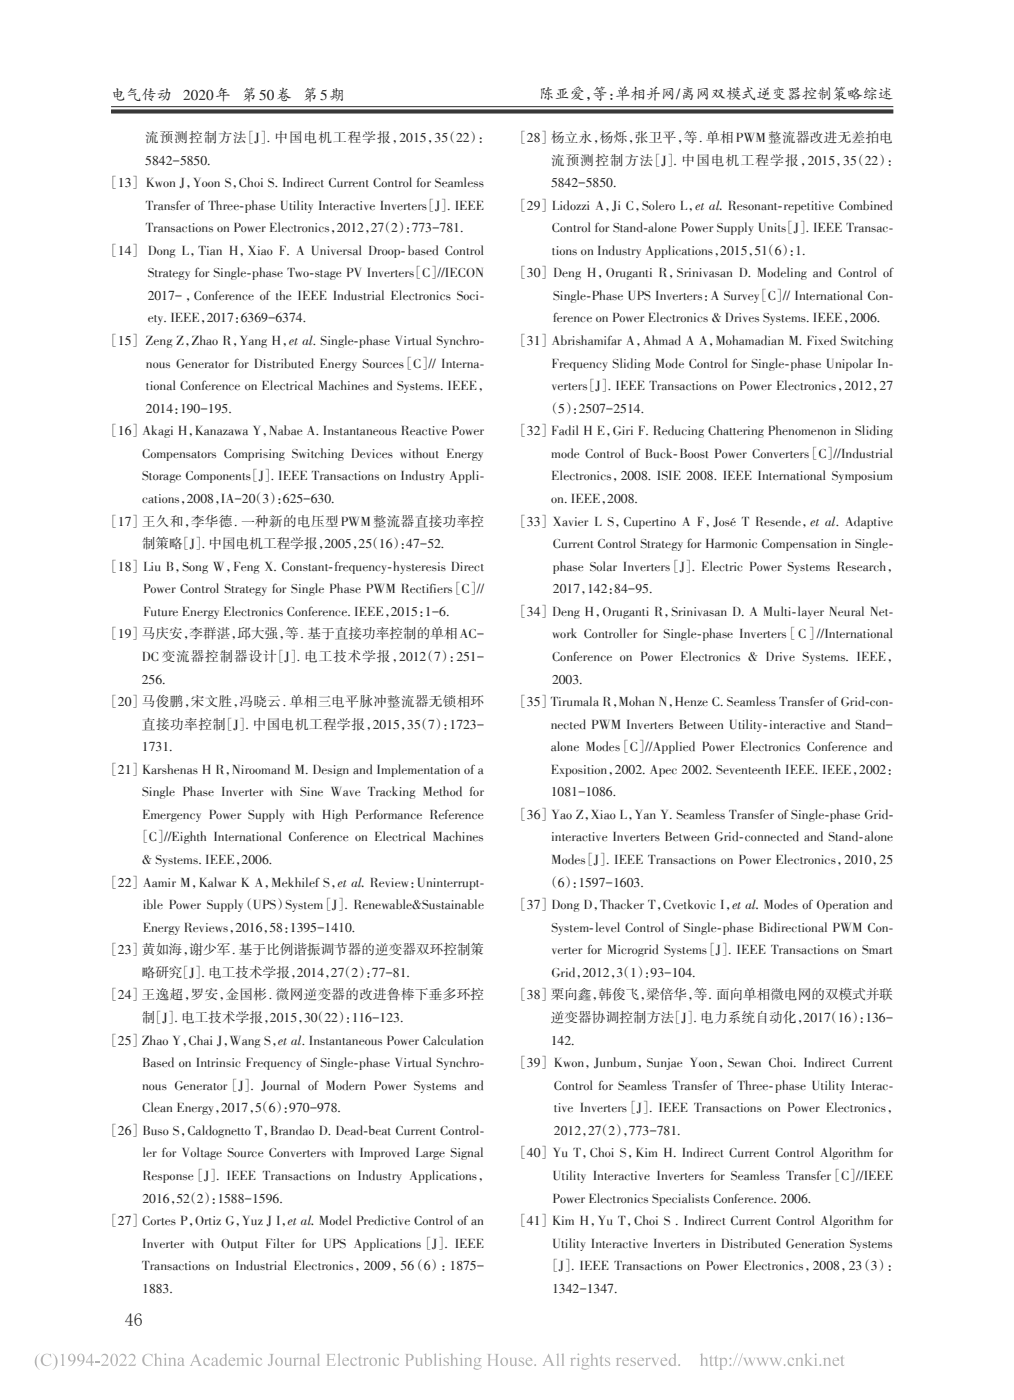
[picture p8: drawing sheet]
<svg xmlns="http://www.w3.org/2000/svg" width="210mm" height="290mm" viewBox="0 0 210 290" stroke-linecap="round" stroke-linejoin="round" font-family="sans-serif">
<defs><g id="words">
<text font-size="3.7" fill="#231f20" x="25.8" y="274.7">46</text>
<g font-size="3.1" fill="#231f20">
<text x="23" y="20.7">电气传动</text>
<text x="38" y="20.7">2020年</text>
<text x="50.2" y="20.7">第50卷</text>
<text x="62.8" y="20.7">第5期</text>
<text x="111.7" y="20.4">陈亚爱，</text>
<text x="122.7" y="20.4">等：</text>
<text x="127.4" y="20.4">单相并网/离网双模式逆变器控制策略综述</text>
</g>
<g font-size="2.8" fill="#231f20">
<text x="30.1" y="29.4">流预测控制方法［J］. 中国电机工程学报，2015，35（22）：</text>
<text x="106.7" y="29.4">［28］杨立永，</text>
<text x="124.2" y="29.4">杨烁，</text>
<text x="131.5" y="29.4">张卫平，</text>
<text x="141.6" y="29.4">等. 单相PWM整流器改进无差拍电</text>
<text x="30.1" y="34.1">5842-5850.</text>
<text x="114.1" y="34.1">流预测控制方法［J］. 中国电机工程学报，2015，35（22）：</text>
<text x="22" y="38.8">［13］ Kwon J，</text>
<text x="39.9" y="38.8">Yoon S，</text>
<text x="49.5" y="38.8">Choi S. Indirect Current Control for Seamless</text>
<text x="114.1" y="38.8">5842-5850.</text>
<text x="30.2" y="43.4">Transfer of Three-phase Utility Interactive Inverters［J］. IEEE</text>
<text x="106.7" y="43.4">［29］Lidozzi A，Ji C，Solero L，et al. Resonant-repetitive Combined</text>
<text x="22" y="52.8">［14］ Dong L，Tian H，Xiao F. A Universal Droop- based Control</text>
<text x="30.2" y="48.1">Transactions on Power Electronics，</text>
<text x="69.7" y="48.1">2012，（2）：</text>
<text x="76.8" y="48.1">27</text>
<text x="85.3" y="48.1">773-781.</text>
<text x="114.3" y="48.1">Control for Stand-alone Power Supply Units［J］. IEEE Transac⁃</text>
<text x="114.3" y="52.8">tions on Industry Applications，</text>
<text x="149.2" y="52.8">2015，（6）：</text>
<text x="156.2" y="52.8">51</text>
<text x="164.7" y="52.8">1.</text>
<text x="30.6" y="57.4">Strategy for Single-phase Two-stage PV Inverters［C］//IECON</text>
<text x="106.7" y="57.4">［30］Deng H，Oruganti R，Srinivasan D. Modeling and Control of</text>
<text x="30.6" y="62.1">2017-，Conference of the IEEE Industrial Electronics Soci⁃</text>
<text x="114.6" y="62.1">Single-Phase UPS Inverters：A Survey［C］// International Con⁃</text>
<text x="22" y="71.5">［15］ Zeng Z，Zhao R，Yang H，et al. Single-phase Virtual Synchro⁃</text>
<text x="30.6" y="66.8">ety. IEEE，</text>
<text x="42.8" y="66.8">2017：</text>
<text x="49.9" y="66.8">6369-6374.</text>
<text x="106.7" y="71.5">［31］Abrishamifar A，Ahmad A A，Mohamadian M. Fixed Switching</text>
<text x="114.6" y="66.8">ference on Power Electronics &amp; Drives Systems. IEEE，</text>
<text x="176" y="66.8">2006.</text>
<text x="30.2" y="76.1">nous Generator for Distributed Energy Sources［C］// Interna⁃</text>
<text x="114.2" y="76.1">Frequency Sliding Mode Control for Single-phase Unipolar In⁃</text>
<text x="30.2" y="80.8">tional Conference on Electrical Machines and Systems. IEEE，</text>
<text x="114.2" y="80.8">verters［J］. IEEE Transactions on Power Electronics，2012，27</text>
<text x="30.2" y="85.5">2014：</text>
<text x="37.3" y="85.5">190-195.</text>
<text x="113.2" y="85.5">（5）：</text>
<text x="119.9" y="85.5">2507-2514.</text>
<text x="22" y="90.2">［16］Akagi H，</text>
<text x="29.4" y="94.8">Compensators Comprising Switching Devices without Energy</text>
<text x="40.4" y="90.2">Kanazawa Y，</text>
<text x="55.7" y="90.2">Nabae A. Instantaneous Reactive Power</text>
<text x="106.7" y="90.2">［32］Fadil H E，</text>
<text x="114.2" y="94.8">mode Control of Buck-Boost Power Converters［C］//Industrial</text>
<text x="126.9" y="90.2">Giri F. Reducing Chattering Phenomenon in Sliding</text>
<text x="29.4" y="99.5">Storage Components［J］. IEEE Transactions on Industry Appli⁃</text>
<text x="114.2" y="99.5">Electronics，2008. ISIE 2008. IEEE International Symposium</text>
<text x="29.4" y="104.2">cations，</text>
<text x="38.7" y="104.2">2008，</text>
<text x="45.7" y="104.2">IA-20（3）：</text>
<text x="58.6" y="104.2">625-630.</text>
<text x="114.2" y="104.2">on. IEEE，</text>
<text x="125.8" y="104.2">2008.</text>
<text x="22" y="108.9">［17］王久和，</text>
<text x="29.4" y="113.5">制策略［J］. 中国电机工程学报，</text>
<text x="39.6" y="108.9">李华德. 一种新的电压型PWM整流器直接功率控</text>
<text x="67.2" y="113.5">2005，（16）：</text>
<text x="74.3" y="113.5">25</text>
<text x="84.1" y="113.5">47-52.</text>
<text x="106.7" y="108.9">［33］Xavier L S，Cupertino A F，José T Resende，et al. Adaptive</text>
<text x="114.5" y="113.5">Current Control Strategy for Harmonic Compensation in Single-</text>
<text x="22" y="118.2">［18］Liu B，Song W，Feng X. Constant-frequency-hysteresis Direct</text>
<text x="114.5" y="118.2">phase Solar Inverters［J］. Electric Power Systems Research，</text>
<text x="29.6" y="122.9">Power Control Strategy for Single Phase PWM Rectifiers［C］//</text>
<text x="114.5" y="122.9">2017，</text>
<text x="121.6" y="122.9">142：</text>
<text x="127.2" y="122.9">84-95.</text>
<text x="29.6" y="127.6">Future Energy Electronics Conference. IEEE，</text>
<text x="80.9" y="127.6">2015：-6.</text>
<text x="88" y="127.6">1</text>
<text x="106.7" y="127.6">［34］Deng H，Oruganti R，Srinivasan D. A Multi-layer Neural Net⁃</text>
<text x="22" y="132.2">［19］马庆安，</text>
<text x="29.4" y="136.9">DC 变流器控制器设计［J］. 电工技术学报，2012（7）：251-</text>
<text x="39.3" y="132.2">李群湛，</text>
<text x="49.2" y="132.2">邱大强，</text>
<text x="59.1" y="132.2">等. 基于直接功率控制的单相AC-</text>
<text x="114.3" y="132.2">work Controller for Single-phase Inverters［C］//International</text>
<text x="114.3" y="136.9">Conference on Power Electronics &amp; Drive Systems. IEEE，</text>
<text x="29.4" y="141.6">256.</text>
<text x="114.3" y="141.6">2003.</text>
<text x="22" y="146.3">［20］马俊鹏，</text>
<text x="39.5" y="146.3">宋文胜，</text>
<text x="49.6" y="146.3">冯晓云. 单相三电平脉冲整流器无锁相环</text>
<text x="106.7" y="146.3">［35］Tirumala R，</text>
<text x="128.1" y="146.3">Mohan N，</text>
<text x="139.7" y="146.3">Henze C. Seamless Transfer of Grid-con⁃</text>
<text x="29.4" y="150.9">直接功率控制［J］. 中国电机工程学报，</text>
<text x="29.4" y="155.6">1731.</text>
<text x="77.2" y="150.9">2015， （7）：</text>
<text x="84.3" y="150.9">35</text>
<text x="93.1" y="150.9">1723-</text>
<text x="114.1" y="150.9">nected PWM Inverters Between Utility-interactive and Stand-</text>
<text x="114.1" y="155.6">alone Modes［C］//Applied Power Electronics Conference and</text>
<text x="22" y="160.3">［21］Karshenas H R，</text>
<text x="48" y="160.3">Niroomand M. Design and Implementation of a</text>
<text x="114.1" y="160.3">Exposition，</text>
<text x="127.4" y="160.3">2002. Apec 2002. Seventeenth IEEE. IEEE，</text>
<text x="177.9" y="160.3">2002：</text>
<text x="29.4" y="165">Single Phase Inverter with Sine Wave Tracking Method for</text>
<text x="114.1" y="165">1081-1086.</text>
<text x="29.4" y="169.6">Emergency Power Supply with High Performance Reference</text>
<text x="106.7" y="169.6">［36］Yao Z，</text>
<text x="122.4" y="169.6">Xiao L，</text>
<text x="131.4" y="169.6">Yan Y. Seamless Transfer of Single-phase Grid-</text>
<text x="28.5" y="174.3">［C］//Eighth International Conference on Electrical Machines</text>
<text x="29.4" y="179">&amp; Systems. IEEE，</text>
<text x="50" y="179">2006.</text>
<text x="114.1" y="174.3">interactive Inverters Between Grid-connected and Stand-alone</text>
<text x="114.1" y="179">Modes［J］. IEEE Transactions on Power Electronics，2010，25</text>
<text x="22" y="183.7">［22］Aamir M，Kalwar K A，Mekhilef S，et al. Review：Uninterrupt⁃</text>
<text x="113.2" y="183.7">（6）：</text>
<text x="119.8" y="183.7">1597-1603.</text>
<text x="29.6" y="188.3">ible Power Supply（UPS）System［J］. Renewable&amp;Sustainable</text>
<text x="106.7" y="188.3">［37］Dong D，Thacker T，Cvetkovic I，et al. Modes of Operation and</text>
<text x="22" y="197.7">［23］黄如海，</text>
<text x="29.6" y="193">Energy Reviews，</text>
<text x="39.2" y="197.7">谢少军. 基于比例谐振调节器的逆变器双环控制策</text>
<text x="48.7" y="193">2016，</text>
<text x="55.8" y="193">58：</text>
<text x="60" y="193">1395-1410.</text>
<text x="114.2" y="193">System-level Control of Single-phase Bidirectional PWM Con⁃</text>
<text x="114.2" y="197.7">verter for Microgrid Systems［J］. IEEE Transactions on Smart</text>
<text x="29.4" y="202.4">略研究［J］. 电工技术学报，</text>
<text x="61.5" y="202.4">2014，（2）：</text>
<text x="68.5" y="202.4">27</text>
<text x="77" y="202.4">77-81.</text>
<text x="114.2" y="202.4">Grid，</text>
<text x="120.6" y="202.4">2012，</text>
<text x="127.7" y="202.4">3（1）：</text>
<text x="134.7" y="202.4">93-104.</text>
<text x="22" y="207">［24］王逸超，</text>
<text x="39.5" y="207">罗安，</text>
<text x="46.7" y="207">金国彬. 微网逆变器的改进鲁棒下垂多环控</text>
<text x="106.7" y="207">［38］栗向鑫，</text>
<text x="123.9" y="207">韩俊飞，</text>
<text x="133.8" y="207">梁倍华，</text>
<text x="143.7" y="207">等. 面向单相微电网的双模式并联</text>
<text x="29.4" y="211.7">制［J］. 电工技术学报，</text>
<text x="55.9" y="211.7">2015，（22）：</text>
<text x="63" y="211.7">30</text>
<text x="72.8" y="211.7">116-123.</text>
<text x="114.1" y="211.7">逆变器协调控制方法［J］. 电力系统自动化，</text>
<text x="166.4" y="211.7">2017（16）：</text>
<text x="179.2" y="211.7">136-</text>
<text x="22" y="216.4">［25］Zhao Y，</text>
<text x="29.4" y="221">Based on Intrinsic Frequency of Single-phase Virtual Synchro⁃</text>
<text x="39" y="216.4">Chai J，</text>
<text x="47.6" y="216.4">Wang S，</text>
<text x="57.6" y="216.4">et al. Instantaneous Power Calculation</text>
<text x="106.7" y="221">［39］Kwon，Junbum，Sunjae Yoon，Sewan Choi. Indirect Current</text>
<text x="114.1" y="216.4">142.</text>
<text x="29.4" y="225.7">nous Generator［J］. Journal of Modern Power Systems and</text>
<text x="114.7" y="225.7">Control for Seamless Transfer of Three-phase Utility Interac⁃</text>
<text x="29.4" y="230.4">Clean Energy，</text>
<text x="45.8" y="230.4">2017，（6）：</text>
<text x="52.8" y="230.4">5</text>
<text x="59.9" y="230.4">970-978.</text>
<text x="114.7" y="230.4">tive Inverters［J］. IEEE Transactions on Power Electronics，</text>
<text x="22" y="235.1">［26］Buso S，Caldognetto T，Brandao D. Dead-beat Current Control⁃</text>
<text x="29.5" y="239.7">ler for Voltage Source Converters with Improved Large Signal</text>
<text x="106.7" y="239.7">［40］Yu T，Choi S，Kim H. Indirect Current Control Algorithm for</text>
<text x="114.7" y="235.1">2012，（2），</text>
<text x="121.8" y="235.1">27</text>
<text x="130.2" y="235.1">773-781.</text>
<text x="29.5" y="244.4">Response［J］. IEEE Transactions on Industry Applications，</text>
<text x="114.4" y="244.4">Utility Interactive Inverters for Seamless Transfer［C］//IEEE</text>
<text x="29.5" y="249.1">2016，（2）：</text>
<text x="36.6" y="249.1">52</text>
<text x="45" y="249.1">1588-1596.</text>
<text x="114.4" y="249.1">Power Electronics Specialists Conference. 2006.</text>
<text x="22" y="253.8">［27］Cortes P，</text>
<text x="40.4" y="253.8">Ortiz G，</text>
<text x="50.1" y="253.8">Yuz J I，</text>
<text x="59.6" y="253.8">et al. Model Predictive Control of an</text>
<text x="106.7" y="253.8">［41］Kim H，Yu T，Choi S . Indirect Current Control Algorithm for</text>
<text x="29.5" y="258.4">Inverter with Output Filter for UPS Applications［J］. IEEE</text>
<text x="29.5" y="263.1">Transactions on Industrial Electronics，2009，56（6）：1875-</text>
<text x="113.4" y="263.1">［J］. IEEE Transactions on Power Electronics，2008，23（3）：</text>
<text x="114.3" y="258.4">Utility Interactive Inverters in Distributed Generation Systems</text>
<text x="29.5" y="267.8">1883.</text>
<text x="114.3" y="267.8">1342-1347.</text>
</g>
</g></defs>
<path d="M23 23.1h162" fill="none" stroke="#231f20" stroke-width=".83" stroke-linecap="butt"/>
<path d="M23 22.1h162" fill="none" stroke="#231f20" stroke-width=".21"/>
<g fill="#b3b3b3">
<path d="M7.8 280.6l.4-.2a2.47 2.47 0 0 0 0 3.4 1.93 1.93 0 0 1-.4-3.2z" fill-rule="evenodd"/>
<path d="M8.9 280.7a1.78 1.78 0 0 1 1.5-.2l.1-.1 .1 .9a.92 .92 0 0 0-1.1-.7 .92 .92 0 0 0-.6 1.1 .98 .98 0 0 0 .6 1.1 .98 .98 0 0 0 1.2-.5 1.24 1.24 0 0 1-1.9 .3 1.24 1.24 0 0 1 .1-1.9z" fill-rule="evenodd"/>
<path d="M10.9 280.4a1.91 1.91 0 0 1 0 3.4 2.47 2.47 0 0 0 0-3.4z" fill-rule="evenodd"/>
<path d="M12.5 280.7l.7-.3v2.3l.3 .2h-.9l.2-.1 .1-1.7-.1-.4z" fill-rule="evenodd"/>
<path d="M134.8 281.3h.8l-.2 .2 .4 1 .4-1.1-.2-.1h.6l-.9 1.7-.7-1.6z" fill-rule="evenodd"/>
<path d="M16.3 280.5a.86 .86 0 0 1 1.1 .2 .86 .86 0 0 1 .1 1 1.38 1.38 0 0 1-1.5 1.2 1.21 1.21 0 0 0 1.1-1 .78 .78 0 0 1-1.1-.2 .78 .78 0 0 1 .3-1.2zM16.4 280.7a.64 .64 0 0 0-.1 .8 .64 .64 0 0 0 .8 .3 .74 .74 0 0 0-.5-1.2z" fill-rule="evenodd"/>
<path d="M18.9 280.4h.2v1.6h.3v.3h-.3v.6h-.3v-.6h-1v-.2zM18.8 280.8l-.8 1.2h.8z" fill-rule="evenodd"/>
<path d="M19.7 281.9h1v.3h-1z" fill-rule="evenodd"/>
<path d="M105.4 281.3h.5v1.1a.36 .36 0 0 0 .3 .4 .36 .36 0 0 0 .4-.3v-1.1l-.2-.1h.6v1.4l.2 .1-.6 .2v-.3a.52 .52 0 0 1-.6 .3 .52 .52 0 0 1-.3-.7l-.1-.9z" fill-rule="evenodd"/>
<path d="M23.2 280.6a.75 .75 0 0 1 .9-.1 .75 .75 0 0 1 .3 .9 1.09 1.09 0 0 1-1 1.5 1.75 1.75 0 0 1-.2-2.3zM23.5 280.5a2.28 2.28 0 0 0 0 2.3l.1 .1a1.76 1.76 0 0 0 .3-2.2z" fill-rule="evenodd"/>
<path d="M25 280.6a.77 .77 0 0 1 1.1 .2 .77 .77 0 0 1-.3 1.1l-.8 .8h1l.3-.2-.2 .4h-1.4a2.65 2.65 0 0 0 1.1-1.9 .6 .6 0 0 0-.6-.3 .6 .6 0 0 0-.5 .4z" fill-rule="evenodd"/>
<path d="M26.8 280.6a.77 .77 0 0 1 1.2 .2 .77 .77 0 0 1-.3 1.1l-.8 .8h1l.3-.2-.2 .4h-1.4a2.08 2.08 0 0 0 1.1-2 .62 .62 0 0 0-1.1 .2z" fill-rule="evenodd"/>
<path d="M29.9 280.7a1.76 1.76 0 0 1 1.5-.2l.2-.1v.9a.9 .9 0 0 0-1.1-.7 .9 .9 0 0 0-.6 1.1 .96 .96 0 0 0 .6 1.1 .96 .96 0 0 0 1.2-.5 1.24 1.24 0 0 1-1.9 .3 1.24 1.24 0 0 1 .1-1.9z" fill-rule="evenodd"/>
<path d="M31.8 280.5l.6-.2v1.2a.54 .54 0 0 1 .7-.3 .54 .54 0 0 1 .3 .8v.8l.3 .1h-.9l.3-.2v-1a.35 .35 0 0 0-.3-.3 .35 .35 0 0 0-.4 .3v1.1l.3 .1h-.8l.2-.2v-2z" fill-rule="evenodd"/>
<path d="M34.1 280.5a.18 .18 0 0 1 .3 0 .18 .18 0 0 1-.3 0zM33.8 281.4l.6-.2v1.5l.3 .2h-.9l.3-.1v-.2v-1.1z" fill-rule="evenodd"/>
<path d="M34.7 281.4l.6-.2v.3a.54 .54 0 0 1 .7-.3 .54 .54 0 0 1 .3 .7v.8l.3 .2h-.8l.2-.2v-1l-.2-.3-.5 .3v1l.3 .2h-.9l.3-.1v-.2v-1.1z" fill-rule="evenodd"/>
<path d="M36.9 281.5a.62 .62 0 0 1 .7-.3 .62 .62 0 0 1 .4 .6v.9h.3l-.4 .3-.2-.3a.51 .51 0 0 1-.9 .1 .51 .51 0 0 1 .4-.8l.5-.1v-.3a.32 .32 0 0 0-.4-.2 .32 .32 0 0 0-.2 .4h-.2zM37.1 282.3a.34 .34 0 0 0 .1 .5 .34 .34 0 0 0 .5-.2v-.6z" fill-rule="evenodd"/>
<path d="M40.6 280.4l.9 2.1 .4 .4h-1l.2-.1-.1-.7h-1l-.3 .6 .3 .2h-.8l.3-.2zM40.5 281l-.5 1h.9z" fill-rule="evenodd"/>
<path d="M42.3 281.5a.59 .59 0 0 1 .7-.3 .59 .59 0 0 1 .4 .5 .29 .29 0 0 1-.3 0 .29 .29 0 0 1-.1-.3 .6 .6 0 0 0-.6 .3 .6 .6 0 0 0 .1 .8 .55 .55 0 0 0 .6 .2 .55 .55 0 0 0 .4-.4 .76 .76 0 0 1-.9 .6 .76 .76 0 0 1-.5-1z" fill-rule="evenodd"/>
<path d="M46.4 280.5l.5-.2v2.4l.3 .1-.6 .2v-.3a.74 .74 0 0 1-1 0 .74 .74 0 0 1-.1-1l.5-.5 .6 .2v-.7zM46 281.5a.75 .75 0 0 0-.2 .7 .75 .75 0 0 0 .6 .5l.2-.1v-.8a.38 .38 0 0 0-.2-.4 .38 .38 0 0 0-.4 .1z" fill-rule="evenodd"/>
<path d="M47.6 281.5a.67 .67 0 0 1 .7-.3 .67 .67 0 0 1 .5 .7h-1.2a.6 .6 0 0 0 .4 .8 .6 .6 0 0 0 .7-.4 .74 .74 0 0 1-.9 .7 .74 .74 0 0 1-.5-1.1zM47.7 281.4l-.1 .4h.8a.39 .39 0 0 0-.2-.4 .39 .39 0 0 0-.5 0z" fill-rule="evenodd"/>
<path d="M48.9 281.4l.5-.2v.4a.55 .55 0 0 1 .5-.4 .55 .55 0 0 1 .5 .4 .53 .53 0 0 1 .7-.4 .53 .53 0 0 1 .4 .7v.9l.2 .1h-.8l.3-.1v-1a.35 .35 0 0 0-.4-.4 .35 .35 0 0 0-.4 .3v1.1l.3 .1h-.8l.2-.1v-1a.37 .37 0 0 0-.2-.4 .37 .37 0 0 0-.5 .2l.1 1.2 .2 .1h-.8l.2-.1v-.2v-1.1z" fill-rule="evenodd"/>
<path d="M52.1 280.5a.2 .2 0 0 1 .4 0 .2 .2 0 0 1-.4 0zM51.9 281.4l.6-.2v1.6l.2 .1h-.8l.2-.2v-1.2z" fill-rule="evenodd"/>
<path d="M53.2 281.5a.56 .56 0 0 1 .6-.3 .56 .56 0 0 1 .4 .5 .27 .27 0 0 1-.3 0 .27 .27 0 0 1-.1-.3 .6 .6 0 0 0-.6 .3 .6 .6 0 0 0 .2 .8 .55 .55 0 0 0 .5 .2 .55 .55 0 0 0 .5-.4 .76 .76 0 0 1-1 .6 .76 .76 0 0 1-.5-1z" fill-rule="evenodd"/>
<path d="M44 281.4a.62 .62 0 0 1 .7-.2 .62 .62 0 0 1 .3 .6l.1 .9h.2l-.4 .3-.2-.3a.51 .51 0 0 1-.9 .1 .51 .51 0 0 1 .5-.8l.4-.1v-.3a.36 .36 0 0 0-.4-.2 .36 .36 0 0 0-.3 .4l-.1-.1zM44.1 282.3l.1 .4h.3l.2-.1v-.6z" fill-rule="evenodd"/>
<path d="M55.7 280.4h1.1l-.4 .3v1.4a.58 .58 0 0 1-.2 .7 .58 .58 0 0 1-.7-.1l.1-.2 .4 .4 .1-.2v-2z" fill-rule="evenodd"/>
<path d="M56.9 282.1a.85 .85 0 0 1 1.7 0 .85 .85 0 0 1-1.7 0zM57.5 281.4a.99 .99 0 0 0 .4 1.5 .85 .85 0 0 0 .3-.9 .85 .85 0 0 0-.6-.7z" fill-rule="evenodd"/>
<path d="M58.7 281.3h.6v1.1a.36 .36 0 0 0 .3 .4 .36 .36 0 0 0 .4-.3v-1.1l-.2-.1h.5v1.4l.3 .1-.6 .2v-.3a.52 .52 0 0 1-.6 .3 .52 .52 0 0 1-.4-.7v-.9z" fill-rule="evenodd"/>
<path d="M60.6 281.4l.6-.2v.4l.3-.3h.3a.23 .23 0 0 1-.1 .3 .23 .23 0 0 1-.3-.1l-.2 .2v1l.3 .2h-.9l.3-.1v-1.3z" fill-rule="evenodd"/>
<path d="M61.8 281.4l.6-.2v.3a.54 .54 0 0 1 .7-.3 .54 .54 0 0 1 .4 .7v.9l.2 .1h-.8l.2-.2v-.8v-.4l-.2-.1-.5 .3v1l.3 .2h-.8l.2-.2v-1.2z" fill-rule="evenodd"/>
<path d="M64.1 281.4a.62 .62 0 0 1 .7-.2 .62 .62 0 0 1 .4 .6v.9h.2l-.3 .3-.3-.3a.51 .51 0 0 1-.9 .1 .51 .51 0 0 1 .5-.8l.4-.1v-.3a.36 .36 0 0 0-.4-.2 .36 .36 0 0 0-.2 .4l-.2-.1zM64.2 282.3l.1 .4h.3l.2-.1v-.6z" fill-rule="evenodd"/>
<path d="M65.5 280.5l.6-.2v2.4l.3 .2h-.9l.3-.1v-2.1z" fill-rule="evenodd"/>
<path d="M67.5 280.4h1.9v.6l-.2-.4h-1v1l.8-.1 .1-.3v.9l-.2-.4h-.7v1l.1 .1a.9 .9 0 0 0 1.2-.5l-.1 .6h-1.9l.2-.1 .1-.3v-1.8z" fill-rule="evenodd"/>
<path d="M69.8 280.5l.6-.2v2.3v.2l.3 .1h-.9l.3-.1v-.2v-1.8l-.1-.2z" fill-rule="evenodd"/>
<path d="M71.1 281.5a.67 .67 0 0 1 .7-.3 .67 .67 0 0 1 .5 .7h-1.2a.6 .6 0 0 0 .4 .7 .6 .6 0 0 0 .7-.3 .73 .73 0 0 1-.9 .7 .73 .73 0 0 1-.4-1.1zM71.3 281.4l-.2 .4h.8a.4 .4 0 0 0-.2-.4 .4 .4 0 0 0-.4 0z" fill-rule="evenodd"/>
<path d="M72.8 281.5a.56 .56 0 0 1 .6-.3 .56 .56 0 0 1 .4 .5 .27 .27 0 0 1-.3 0 .27 .27 0 0 1-.1-.3 .6 .6 0 0 0-.6 .3 .6 .6 0 0 0 .2 .8 .55 .55 0 0 0 .5 .2 .55 .55 0 0 0 .5-.4 .76 .76 0 0 1-1 .6 .76 .76 0 0 1-.4-1z" fill-rule="evenodd"/>
<path d="M74.6 280.7v.6h.4l-.4 .1 .1 1.2 .1 .2 .3-.1a.39 .39 0 0 1-.5 .3 .39 .39 0 0 1-.3-.5v-1.1l-.3-.1z" fill-rule="evenodd"/>
<path d="M75.1 281.4l.6-.2v.4l.4-.4a.18 .18 0 0 1 .2 .1 .18 .18 0 0 1-.1 .3l-.3-.1-.2 .2v1.1l.3 .1h-.9l.2-.1 .1-.2-.1-1.1z" fill-rule="evenodd"/>
<path d="M76.4 282.1a.85 .85 0 0 1 1.7 0 .85 .85 0 0 1-1.7 0zM77 281.5a.86 .86 0 0 0 .5 1.3 .91 .91 0 0 0-.4-1.5z" fill-rule="evenodd"/>
<path d="M78.2 281.4l.6-.2v.3a.54 .54 0 0 1 .7-.3 .54 .54 0 0 1 .3 .7v.9l.3 .1h-.8l.2-.2v-.8l-.1-.4-.2-.1-.4 .3v1l.3 .2h-.9l.3-.2v-1.2z" fill-rule="evenodd"/>
<path d="M80.5 280.5a.19 .19 0 0 1 .3 0 .19 .19 0 0 1-.3 0zM80.2 281.4l.6-.2v1.6l.3 .1h-.8l.2-.2v-1.2z" fill-rule="evenodd"/>
<path d="M81.5 281.5a.56 .56 0 0 1 .6-.3 .56 .56 0 0 1 .5 .5 .27 .27 0 0 1-.3 0 .27 .27 0 0 1-.1-.3 .6 .6 0 0 0-.6 .3 .6 .6 0 0 0 .1 .8 .55 .55 0 0 0 .6 .2 .55 .55 0 0 0 .4-.4 .76 .76 0 0 1-.9 .6 .76 .76 0 0 1-.5-1z" fill-rule="evenodd"/>
<path d="M83.8 280.4h.9a.76 .76 0 0 1 1 .9 .76 .76 0 0 1-1.2 .5v.9l.3 .2h-1l.3-.1v-.3v-1.8zM84.5 280.6v1.1a.57 .57 0 0 0 .8-.6 .57 .57 0 0 0-.8-.5z" fill-rule="evenodd"/>
<path d="M85.8 281.3h.6v1.1a.36 .36 0 0 0 .3 .4 .36 .36 0 0 0 .4-.3v-1.1l-.2-.1h.6v1.4l.2 .1-.6 .2v-.3a.54 .54 0 0 1-.6 .3 .54 .54 0 0 1-.4-.7v-.9z" fill-rule="evenodd"/>
<path d="M87.7 280.5l.6-.2v1.2a.7 .7 0 0 1 1-.1 .7 .7 0 0 1 .2 .9 .92 .92 0 0 1-1.5 .5v-2l-.1-.2zM88.3 281.7v1a.65 .65 0 0 0 1-.4 .65 .65 0 0 0-.7-.8z" fill-rule="evenodd"/>
<path d="M89.7 280.5l.6-.2v2.4l.3 .2h-.9l.3-.1v-2.1z" fill-rule="evenodd"/>
<path d="M91 280.5a.2 .2 0 0 1 .4 0 .2 .2 0 0 1-.4 0zM90.8 281.4l.5-.2 .1 1.5 .2 .2h-.8l.2-.1 .1-.2-.1-1.1z" fill-rule="evenodd"/>
<path d="M92 281.4l.9-.2v.6a.47 .47 0 0 0-.3-.4 .47 .47 0 0 0-.5 .1l.3 .4a.59 .59 0 0 1 .5 .8 .59 .59 0 0 1-.9 .2l-.1 .1v-.6a.48 .48 0 0 0 .3 .4 .48 .48 0 0 0 .5-.2l-.1-.2-.7-.4z" fill-rule="evenodd"/>
<path d="M93.1 280.5l.6-.2v1.2a.54 .54 0 0 1 .7-.3 .54 .54 0 0 1 .3 .8l.1 .8 .2 .1h-.8l.2-.2v-1a.35 .35 0 0 0-.3-.3 .35 .35 0 0 0-.4 .3v1.1l.3 .1h-.8l.2-.2v-2z" fill-rule="evenodd"/>
<path d="M95.4 280.5a.18 .18 0 0 1 .3 0 .18 .18 0 0 1-.3 0zM95.1 281.4l.6-.2v1.5l.3 .2h-.9l.3-.1v-.2v-1.1z" fill-rule="evenodd"/>
<path d="M96.1 281.4l.5-.2v.3a.54 .54 0 0 1 .7-.3 .54 .54 0 0 1 .3 .7l.1 .8 .2 .2h-.8l.2-.2v-1l-.2-.3-.5 .3v1l.3 .2h-.8l.2-.1v-.2v-1.1z" fill-rule="evenodd"/>
<path d="M98.4 281.4l.4-.2 .9 .2-.3 .1a.68 .68 0 0 1-.1 .8 .68 .68 0 0 1-.8 .1l-.1 .2 .2 .1a.72 .72 0 0 1 1.1 .5 .9 .9 0 0 1-.8 .6 .9 .9 0 0 1-.8-.5l.3-.4-.2-.3 .3-.3-.3-.3zM98.6 281.4a.49 .49 0 0 0-.1 .6 .49 .49 0 0 0 .6 .2 .5 .5 0 0 0 .1-.6 .5 .5 0 0 0-.6-.2zM98.5 282.9l-.2 .3a.73 .73 0 0 0 .7 .3 .73 .73 0 0 0 .6-.4z" fill-rule="evenodd"/>
<path d="M100.8 280.4h1l-.3 .3v.9h1.2v-1l-.4-.2h1.1l-.3 .2-.1 .3 .1 1.8 .3 .2h-1.1l.4-.1v-1.1h-1.2v1.1l.3 .1h-1l.3-.1v-.3v-1.9z" fill-rule="evenodd"/>
<path d="M103.6 282.1a.85 .85 0 0 1 1.7 0 .85 .85 0 0 1-1.7 0zM104.2 281.4a.99 .99 0 0 0 .3 1.5 .85 .85 0 0 0 .4-.9 .85 .85 0 0 0-.6-.7z" fill-rule="evenodd"/>
<path d="M21.2 280.6a.77 .77 0 0 1 1.1 .2 .77 .77 0 0 1-.2 1.1l-.8 .8h.9l.3-.2-.1 .4h-1.5a2.08 2.08 0 0 0 1.1-2 .62 .62 0 0 0-1 .2z" fill-rule="evenodd"/>
<path d="M107.6 281.4l.8-.2v.6a.44 .44 0 0 0-.3-.4 .44 .44 0 0 0-.5 .1l.3 .4a.59 .59 0 0 1 .6 .8 .59 .59 0 0 1-.9 .2l-.2 .1v-.6a.48 .48 0 0 0 .4 .4 .48 .48 0 0 0 .5-.2l-.1-.2-.8-.6z" fill-rule="evenodd"/>
<path d="M109.1 281.5a.67 .67 0 0 1 .7-.3 .67 .67 0 0 1 .5 .7h-1.2a.6 .6 0 0 0 .4 .8 .6 .6 0 0 0 .7-.4 .74 .74 0 0 1-.9 .7 .74 .74 0 0 1-.4-1.1zM109.3 281.4l-.2 .4h.8a.39 .39 0 0 0-.2-.4 .39 .39 0 0 0-.4 0z" fill-rule="evenodd"/>
<path d="M113.6 280.4l.9 2.1 .4 .4h-1l.3-.1-.2-.7h-1l-.3 .6 .3 .2h-.7l.3-.2zM113.5 281l-.5 1h.9z" fill-rule="evenodd"/>
<path d="M115.1 280.5l.6-.2v2.3v.2l.3 .1h-.9l.3-.1v-.2v-1.8l-.1-.2z" fill-rule="evenodd"/>
<path d="M116.2 280.5l.5-.2v2.5l.3 .1h-.8l.2-.3v-1.9z" fill-rule="evenodd"/>
<path d="M118 281.4l.6-.2v.4l.4-.4a.18 .18 0 0 1 .2 .1 .18 .18 0 0 1-.1 .3l-.3-.1-.2 .2v1.1l.3 .1h-.9l.2-.1 .1-.2-.1-1.1z" fill-rule="evenodd"/>
<path d="M122.2 280.5l.5-.2v1.2a.55 .55 0 0 1 .7-.2 .55 .55 0 0 1 .4 .7v.7l.2 .2h-.8l.2-.2v-1a.35 .35 0 0 0-.3-.3 .35 .35 0 0 0-.4 .3v1l.3 .2h-.8l.2-.1v-.2v-1.8v-.2z" fill-rule="evenodd"/>
<path d="M120.7 281.4l.5-.2 .9 .2-.1 .1h-.3a.68 .68 0 0 1-.1 .8 .68 .68 0 0 1-.8 .1v.2l.2 .1a.75 .75 0 0 1 1.1 .5 .93 .93 0 0 1-.8 .6 .93 .93 0 0 1-.9-.5l.3-.4-.2-.2 .3-.4-.3-.3zM120.9 281.4a.49 .49 0 0 0-.1 .6 .49 .49 0 0 0 .6 .2 .5 .5 0 0 0 .1-.6 .5 .5 0 0 0-.6-.2zM120.8 282.9l-.2 .3a.72 .72 0 0 0 .7 .3 .72 .72 0 0 0 .6-.4z" fill-rule="evenodd"/>
<path d="M119.6 280.5a.2 .2 0 0 1 .4 0 .2 .2 0 0 1-.4 0zM119.3 281.4l.6-.2v1.5l.3 .2h-.8l.2-.1v-1.3z" fill-rule="evenodd"/>
<path d="M124.6 280.7v.6h.4l-.4 .1v1.2l.2 .2 .3-.1a.38 .38 0 0 1-.5 .3 .38 .38 0 0 1-.3-.5v-1.1l-.3-.1z" fill-rule="evenodd"/>
<path d="M125.4 281.4l.9-.2v.6a.45 .45 0 0 0-.3-.4 .45 .45 0 0 0-.5 .1v.2l.3 .2a.59 .59 0 0 1 .5 .8 .59 .59 0 0 1-.9 .2l-.1 .1v-.6a.45 .45 0 0 0 .3 .4 .45 .45 0 0 0 .5-.2l-.1-.2-.7-.4z" fill-rule="evenodd"/>
<path d="M127.5 281.4l.6-.2v.4l.2-.3 .3-.1a.2 .2 0 0 1 0 .4 .2 .2 0 0 1-.3-.1l-.2 .2v1l.3 .2h-.9l.2-.1v-1.3z" fill-rule="evenodd"/>
<path d="M129.1 281.5a.67 .67 0 0 1 .7-.3 .67 .67 0 0 1 .5 .7h-1.2a.6 .6 0 0 0 .4 .7 .6 .6 0 0 0 .7-.3 .73 .73 0 0 1-.9 .7 .73 .73 0 0 1-.4-1.1zM129.3 281.4l-.2 .4h.8a.4 .4 0 0 0-.2-.4 .4 .4 0 0 0-.4 0z" fill-rule="evenodd"/>
<path d="M130.7 281.4l.9-.2v.6a.44 .44 0 0 0-.3-.4 .44 .44 0 0 0-.5 .1l.3 .4a.59 .59 0 0 1 .5 .8 .59 .59 0 0 1-.9 .2l-.1 .1v-.6a.48 .48 0 0 0 .3 .4 .48 .48 0 0 0 .5-.2v-.2l-.8-.6z" fill-rule="evenodd"/>
<path d="M132.2 281.5a.67 .67 0 0 1 .8-.3 .67 .67 0 0 1 .4 .7h-1.1a.6 .6 0 0 0 .3 .8 .6 .6 0 0 0 .8-.4 .74 .74 0 0 1-1 .7 .74 .74 0 0 1-.4-1.1zM132.4 281.4l-.1 .4h.7a.39 .39 0 0 0-.2-.4 .39 .39 0 0 0-.4 0z" fill-rule="evenodd"/>
<path d="M133.5 281.4l.6-.2v.4l.4-.4a.18 .18 0 0 1 .3 .1 .18 .18 0 0 1-.2 .3l-.3-.1-.2 .2v1.1l.3 .1h-.9l.3-.1v-.2v-1.1z" fill-rule="evenodd"/>
<path d="M14.4 280.5a.93 .93 0 0 1 1.2 .3 .93 .93 0 0 1 0 1.2 1.34 1.34 0 0 1-1.5 .9 1.26 1.26 0 0 0 1.1-1 .77 .77 0 0 1-1.1-.3 .77 .77 0 0 1 .3-1.1zM14.7 280.6a.64 .64 0 0 0-.3 .8 .64 .64 0 0 0 .9 .3 .99 .99 0 0 0-.4-1.2z" fill-rule="evenodd"/>
<path d="M137 281.5a.67 .67 0 0 1 .8-.3 .67 .67 0 0 1 .4 .7h-1.1a.6 .6 0 0 0 .3 .8 .6 .6 0 0 0 .8-.4 .74 .74 0 0 1-1 .7 .74 .74 0 0 1-.4-1.1zM137.2 281.4l-.1 .4h.7a.39 .39 0 0 0-.2-.4 .39 .39 0 0 0-.4 0z" fill-rule="evenodd"/>
<path d="M139.4 280.5l.5-.2v2.4l.3 .1-.6 .2v-.3a.74 .74 0 0 1-1 0 .74 .74 0 0 1 0-1l.4-.5 .6 .2v-.7zM139 281.5a.77 .77 0 0 0 .5 1.2l.1-.1v-.8a.39 .39 0 0 0-.2-.4 .39 .39 0 0 0-.4 .1z" fill-rule="evenodd"/>
<path d="M144.9 280.5l.6-.2v1.2a.55 .55 0 0 1 .7-.3 .55 .55 0 0 1 .3 .8v.8l.3 .1h-.9l.3-.2v-1a.35 .35 0 0 0-.3-.3 .35 .35 0 0 0-.4 .3v1.1l.2 .1h-.8l.3-.1v-2.1z" fill-rule="evenodd"/>
<path d="M147.3 280.7l.1 .6h.3l-.3 .1v1.2l.1 .2 .3-.1a.38 .38 0 0 1-.4 .3 .38 .38 0 0 1-.3-.5v-1.1l-.3-.1z" fill-rule="evenodd"/>
<path d="M148.3 280.7l.1 .6h.4l-.4 .1v1.2l.2 .2 .2-.1a.38 .38 0 0 1-.4 .3 .38 .38 0 0 1-.3-.5v-1.1l-.3-.1z" fill-rule="evenodd"/>
<path d="M148.8 281.4l.6-.2v.4a.62 .62 0 0 1 .8-.3 .62 .62 0 0 1 .4 .7 .76 .76 0 0 1-.3 .8 .76 .76 0 0 1-.9 0v.7l.3 .3h-.9l.3-.2v-2.1zM149.6 281.6l-.2 .1v.6a.47 .47 0 0 0 .6 .6 .47 .47 0 0 0 .3-.7 .5 .5 0 0 0-.1-.6 .5 .5 0 0 0-.6 0z" fill-rule="evenodd"/>
<path d="M151.1 281.4a.2 .2 0 0 1 .4 0 .2 .2 0 0 1-.4 0zM151 282.8a.25 .25 0 0 1 .5 0 .25 .25 0 0 1-.5 0z" fill-rule="evenodd"/>
<path d="M152.7 280.3h.1l-.9 2.7h-.1z" fill-rule="evenodd"/>
<path d="M153.7 280.3h.1l-.8 2.7h-.2z" fill-rule="evenodd"/>
<path d="M153.8 281.3h.8l-.2 .2 .4 1 .4-.8-.3-.4h.7l-.2 .2 .5 1 .3-1.1-.2-.1h.5l-.2 .2-.5 1.5-.5-1.1-.6 1.1-.6-1.5z" fill-rule="evenodd"/>
<path d="M156.6 281.3h.7l-.2 .1 .5 1.1 .3-.8-.3-.4h.7l-.1 .2 .4 1 .4-1.1-.3-.1h.5l-.7 1.7-.5-1.1-.6 1.1-.6-1.5z" fill-rule="evenodd"/>
<path d="M159.3 281.3h.7l-.1 .3 .4 .9 .4-.8-.4-.4h.7l-.1 .2 .4 1 .4-1-.2-.2h.5l-.3 .2-.4 1.5-.6-1.1-.6 1.1z" fill-rule="evenodd"/>
<path d="M163.3 281.5a.59 .59 0 0 1 .7-.3 .59 .59 0 0 1 .4 .5 .29 .29 0 0 1-.3 0 .29 .29 0 0 1-.1-.3 .6 .6 0 0 0-.6 .3 .6 .6 0 0 0 .1 .8 .55 .55 0 0 0 .6 .2 .55 .55 0 0 0 .4-.4 .76 .76 0 0 1-.9 .6 .76 .76 0 0 1-.5-1z" fill-rule="evenodd"/>
<path d="M164.6 281.4l.6-.2v.3a.54 .54 0 0 1 .7-.3 .54 .54 0 0 1 .3 .7v.8l.3 .2h-.8l.2-.2v-1l-.2-.3-.5 .3v1l.3 .2h-.9l.3-.1v-.2v-1.1z" fill-rule="evenodd"/>
<path d="M166.5 280.5l.6-.2v1.7l.6-.5-.1-.2h.7l-.9 .6 1 1h-.8l.1-.2-.6-.7v.8l.3 .1h-.9h.2l.1-.3v-1.9z" fill-rule="evenodd"/>
<path d="M168.7 280.5a.2 .2 0 0 1 .4 0 .2 .2 0 0 1-.4 0zM168.5 281.4l.6-.2v1.5l.3 .2h-.9l.3-.1v-.2v-1.1z" fill-rule="evenodd"/>
<path d="M170.4 281.4l.6-.2v.3a.54 .54 0 0 1 .6-.3 .54 .54 0 0 1 .4 .7v.9l.2 .1h-.8l.3-.2v-.8l-.1-.4-.2-.1-.4 .3v1l.2 .2h-.8l.2-.2v-1.2z" fill-rule="evenodd"/>
<path d="M172.6 281.5a.67 .67 0 0 1 .8-.3 .67 .67 0 0 1 .4 .7h-1.2a.6 .6 0 0 0 .4 .7 .6 .6 0 0 0 .8-.3 .73 .73 0 0 1-1 .7 .73 .73 0 0 1-.4-1.1zM172.8 281.4l-.2 .4h.9a.4 .4 0 0 0-.3-.4 .4 .4 0 0 0-.4 0z" fill-rule="evenodd"/>
<path d="M174.4 280.7l.1 .6h.4l-.4 .1v1.2l.2 .2 .2-.1a.38 .38 0 0 1-.4 .3 .38 .38 0 0 1-.3-.5v-1.1l-.3-.1z" fill-rule="evenodd"/>
<circle cx="110.8" cy="282.8" r=".22"/>
<circle cx="140.7" cy="282.8" r=".22"/>
<circle cx="162.5" cy="282.8" r=".22"/>
<circle cx="169.9" cy="282.8" r=".22"/>
</g>
<use href="#words"/>
</svg>
